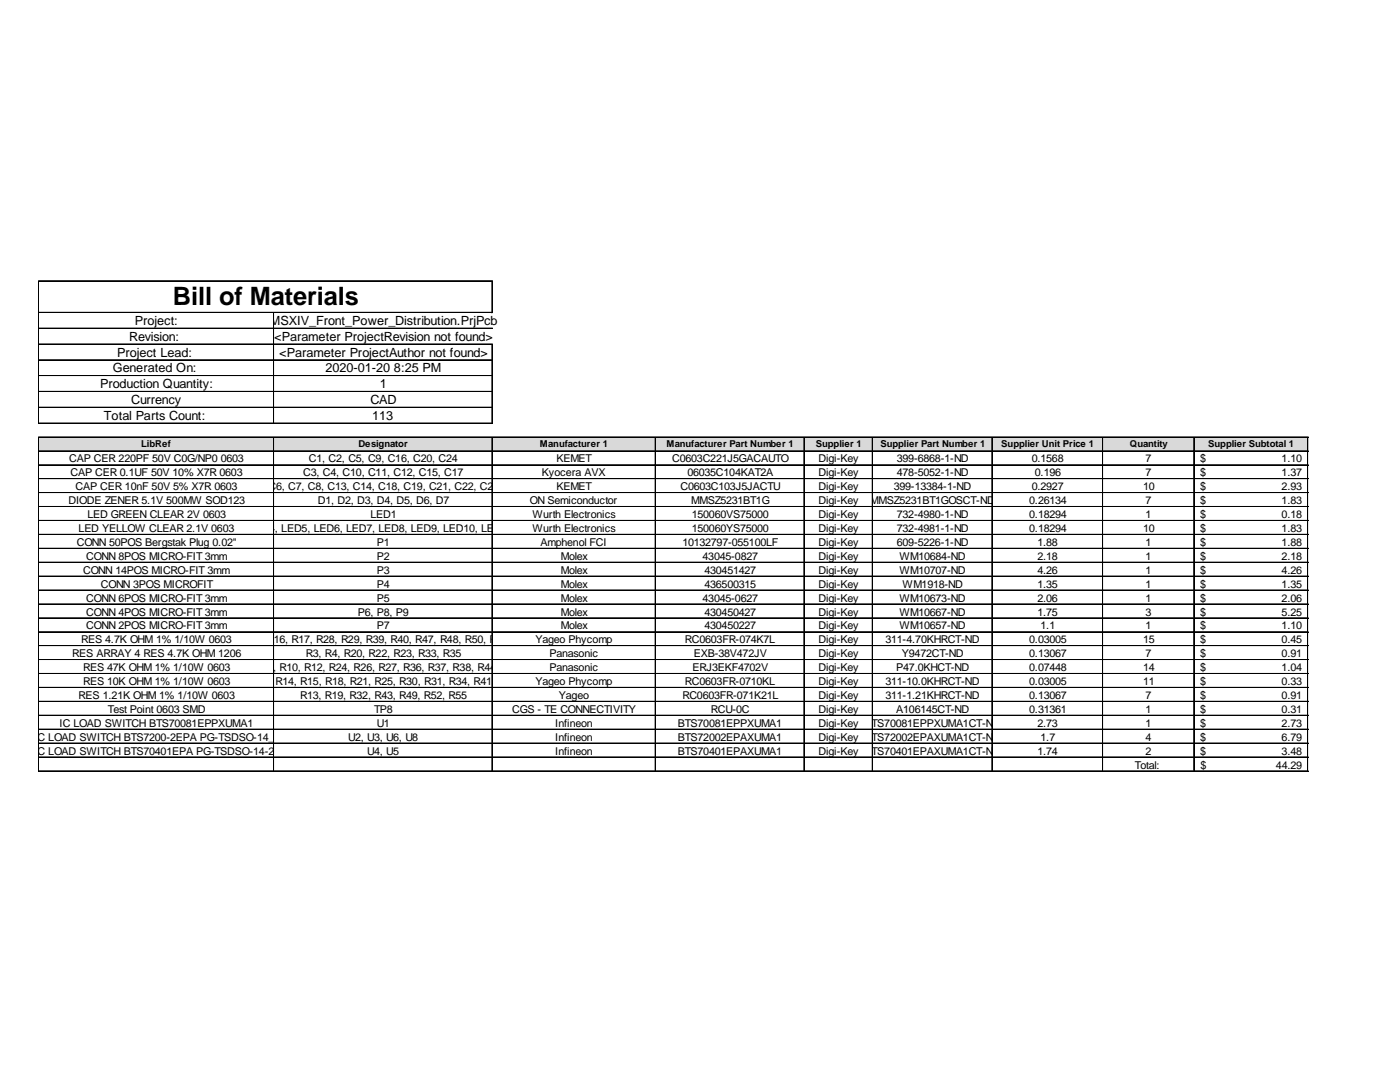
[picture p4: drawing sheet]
<svg xmlns="http://www.w3.org/2000/svg" width="279mm" height="216mm" viewBox="0 0 279 216" stroke-linecap="round" stroke-linejoin="round" font-family="sans-serif">
<defs><g id="words">
<text font-size="5" x="34.5" y="61">Bill of Materials</text>
<g font-size="2.5">
<text x="26.9" y="64.9">Project:</text>
<text x="53.8" y="64.9">MSXIV_Front_Power_Distribution.PrjPcb</text>
<text x="23.4" y="71.2">Project Lead:</text>
<text x="25.8" y="68">Revision:</text>
<text x="54.7" y="68">&lt;Parameter ProjectRevision not found&gt;</text>
<text x="55.7" y="71.2">&lt;Parameter ProjectAuthor not found&gt;</text>
<text x="20" y="77.5">Production Quantity:</text>
<text x="22.5" y="74.3">Generated On:</text>
<text x="64.9" y="74.3">2020-01-20 8:25 PM</text>
<text x="75.8" y="77.5">1</text>
<text x="20.7" y="83.8">Total Parts Count:</text>
<text x="26.2" y="80.6">Currency</text>
<text x="73.9" y="80.6">CAD</text>
<text x="74.3" y="83.8">113</text>
</g>
<g font-size="2.1">
<text x="13.8" y="92.3">CAP CER 220PF 50V C0G/NP0</text>
<text x="14.1" y="95.1">CAP CER 0.1UF 50V 10% X7R 0603</text>
<text x="44.1" y="92.3">0603</text>
<text x="60.5" y="95.1">C3, C4, C10, C11, C12, C15, C17</text>
<text x="61.7" y="92.3">C1, C2, C5, C9, C16, C20, C24</text>
<text x="108.1" y="95.1">Kyocera AVX</text>
<text x="111" y="92.3">KEMET</text>
<text x="134.2" y="92.3">C0603C221J5GACAUTO</text>
<text x="137.2" y="95.1">06035C104KAT2A</text>
<text x="163.3" y="92.3">Digi-Key</text>
<text x="163.3" y="95.1">Digi-Key</text>
<text x="179" y="92.3">399-6868-1-ND</text>
<text x="179" y="95.1">478-5052-1-ND</text>
<text x="205.9" y="92.3">0.1568</text>
<text x="206.5" y="95.1">0.196</text>
<text x="228.6" y="92.3">7</text>
<text x="228.6" y="95.1">7</text>
<text x="239.5" y="92.3">$</text>
<text x="239.5" y="95.1">$</text>
<text x="255.8" y="92.3">1.10</text>
<text x="255.8" y="95.1">1.37</text>
<text x="13.7" y="100.6">DIODE ZENER 5.1V 500MW SOD123</text>
<text x="15.1" y="97.8">CAP CER 10nF 50V 5% X7R 0603</text>
<text x="53.6" y="97.8">C</text>
<text x="55.1" y="97.8">6, C7, C8, C13, C14, C18, C19, C21, C22, C2</text>
<text x="63.4" y="100.6">D1, D2, D3, D4, D5, D6, D7</text>
<text x="98.4" y="97.8">3</text>
<text x="105.7" y="100.6">ON Semiconductor</text>
<text x="111" y="97.8">KEMET</text>
<text x="135.8" y="97.8">C0603C103J5JACTU</text>
<text x="137.9" y="100.6">MMSZ5231BT1G</text>
<text x="163.3" y="97.8">Digi-Key</text>
<text x="163.3" y="100.6">Digi-Key</text>
<text x="173.7" y="100.6">MMSZ5231BT1GOSCT-ND</text>
<text x="178.4" y="97.8">399-13384-1-ND</text>
<text x="205.4" y="100.6">0.26134</text>
<text x="205.9" y="97.8">0.2927</text>
<text x="228.1" y="97.8">10</text>
<text x="228.6" y="100.6">7</text>
<text x="239.5" y="97.8">$</text>
<text x="239.5" y="100.6">$</text>
<text x="255.8" y="97.8">2.93</text>
<text x="255.8" y="100.6">1.83</text>
<text x="15.7" y="106.2">LED YELLOW CLEAR 2.1V 0LED3, LED4</text>
<text x="17.5" y="103.4">LED GREEN CLEAR 2V 0603</text>
<text x="43.3" y="106.2">603</text>
<text x="54.9" y="106.2">, LED5, LED6, LED7, LED8, LED9, LED10, LE</text>
<text x="73.9" y="103.4">LED1</text>
<text x="98.6" y="106.2">D11, LED12</text>
<text x="106.2" y="103.4">Wurth Electronics</text>
<text x="106.2" y="106.2">Wurth Electronics</text>
<text x="138.1" y="103.4">150060VS75000</text>
<text x="138.1" y="106.2">150060YS75000</text>
<text x="163.3" y="103.4">Digi-Key</text>
<text x="163.3" y="106.2">Digi-Key</text>
<text x="179" y="103.4">732-4980-1-ND</text>
<text x="179" y="106.2">732-4981-1-ND</text>
<text x="205.4" y="103.4">0.18294</text>
<text x="205.4" y="106.2">0.18294</text>
<text x="228.1" y="106.2">10</text>
<text x="228.6" y="103.4">1</text>
<text x="239.5" y="103.4">$</text>
<text x="239.5" y="106.2">$</text>
<text x="255.8" y="103.4">0.18</text>
<text x="255.8" y="106.2">1.83</text>
<text x="15.3" y="108.9">CONN 50POS Bergstak Plug 0.02&quot;</text>
<text x="17.2" y="111.7">CONN 8POS MICRO-FIT 3mm</text>
<text x="75.2" y="108.9">P1</text>
<text x="75.2" y="111.7">P2</text>
<text x="107.9" y="108.9">Amphenol FCI</text>
<text x="111.9" y="111.7">Molex</text>
<text x="136.2" y="108.9">10132797-055100LF</text>
<text x="140.2" y="111.7">43045-0827</text>
<text x="163.3" y="108.9">Digi-Key</text>
<text x="163.3" y="111.7">Digi-Key</text>
<text x="179" y="108.9">609-5226-1-ND</text>
<text x="179.5" y="111.7">WM10684-ND</text>
<text x="207" y="108.9">1.88</text>
<text x="207" y="111.7">2.18</text>
<text x="228.6" y="108.9">1</text>
<text x="228.6" y="111.7">1</text>
<text x="239.5" y="108.9">$</text>
<text x="239.5" y="111.7">$</text>
<text x="255.8" y="108.9">1.88</text>
<text x="255.8" y="111.7">2.18</text>
<text x="16.6" y="114.5">CONN 14POS MICRO-FIT 3mm</text>
<text x="20.1" y="117.3">CONN 3POS MICROFIT</text>
<text x="75.2" y="114.5">P3</text>
<text x="75.2" y="117.3">P4</text>
<text x="111.9" y="114.5">Molex</text>
<text x="111.9" y="117.3">Molex</text>
<text x="140.6" y="114.5">430451427</text>
<text x="140.6" y="117.3">436500315</text>
<text x="163.3" y="114.5">Digi-Key</text>
<text x="163.3" y="117.3">Digi-Key</text>
<text x="179.5" y="114.5">WM10707-ND</text>
<text x="180.1" y="117.3">WM1918-ND</text>
<text x="207" y="114.5">4.26</text>
<text x="207" y="117.3">1.35</text>
<text x="228.6" y="114.5">1</text>
<text x="228.6" y="117.3">1</text>
<text x="239.5" y="114.5">$</text>
<text x="239.5" y="117.3">$</text>
<text x="255.8" y="114.5">4.26</text>
<text x="255.8" y="117.3">1.35</text>
<text x="17.2" y="120">CONN 6POS MICRO-FIT 3mm</text>
<text x="17.2" y="122.8">CONN 4POS MICRO-FIT 3mm</text>
<text x="17.2" y="125.6">CONN 2POS MICRO-FIT 3mm</text>
<text x="71.4" y="122.8">P6, P8, P9</text>
<text x="75.2" y="120">P5</text>
<text x="75.2" y="125.6">P7</text>
<text x="111.9" y="120">Molex</text>
<text x="111.9" y="122.8">Molex</text>
<text x="111.9" y="125.6">Molex</text>
<text x="140.2" y="120">43045-0627</text>
<text x="140.6" y="122.8">430450427</text>
<text x="140.6" y="125.6">430450227</text>
<text x="163.3" y="120">Digi-Key</text>
<text x="163.3" y="122.8">Digi-Key</text>
<text x="163.3" y="125.6">Digi-Key</text>
<text x="179.5" y="120">WM10673-ND</text>
<text x="179.5" y="122.8">WM10667-ND</text>
<text x="179.5" y="125.6">WM10657-ND</text>
<text x="207" y="120">2.06</text>
<text x="207" y="122.8">1.75</text>
<text x="207.7" y="125.6">1.1</text>
<text x="228.6" y="120">1</text>
<text x="228.6" y="122.8">3</text>
<text x="228.6" y="125.6">1</text>
<text x="239.5" y="120">$</text>
<text x="239.5" y="122.8">$</text>
<text x="239.5" y="125.6">$</text>
<text x="255.8" y="120">2.06</text>
<text x="255.8" y="122.8">5.25</text>
<text x="255.8" y="125.6">1.10</text>
<text x="14.4" y="131.1">RES ARRAY 4 RES 4.7K OHM 1206</text>
<text x="16.2" y="128.4">RES 4.7K OHM 1% 1/10W 0603R7, R8, R</text>
<text x="41.8" y="128.4">R1,</text>
<text x="54.6" y="128.4">16, R17, R28, R29, R39, R40, R47, R48, R50, R51, R53,YRa5g4eo Phycomp</text>
<text x="61" y="131.1">R3, R4, R20, R22, R23, R33, R35</text>
<text x="109.7" y="131.1">Panasonic</text>
<text x="136.7" y="128.4">RC0603FR-074K7L</text>
<text x="138.5" y="131.1">EXB-38V472JV</text>
<text x="163.3" y="128.4">Digi-Key</text>
<text x="163.3" y="131.1">Digi-Key</text>
<text x="176.7" y="128.4">311-4.70KHRCT-ND</text>
<text x="180" y="131.1">Y9472CT-ND</text>
<text x="205.4" y="128.4">0.03005</text>
<text x="205.4" y="131.1">0.13067</text>
<text x="228.1" y="128.4">15</text>
<text x="228.6" y="131.1">7</text>
<text x="239.5" y="128.4">$</text>
<text x="239.5" y="131.1">$</text>
<text x="255.8" y="128.4">0.45</text>
<text x="255.8" y="131.1">0.91</text>
<text x="16.6" y="133.9">RES 47K OHM 1% 1/10W 060R5, R6, R9,</text>
<text x="16.6" y="136.7">RES 10K OHM 1% 1/10W 0603</text>
<text x="44.8" y="133.9">3</text>
<text x="50" y="136.7">R11,</text>
<text x="55" y="136.7">R14, R15, R18, R21, R25, R30, R31, R34, R41</text>
<text x="55.8" y="133.9">R10, R12, R24, R26, R27, R36, R37, R38, R44, R45, R46 Panasonic</text>
<text x="98.2" y="136.7">,</text>
<text x="106.9" y="136.7">Yageo Phycomp</text>
<text x="136.7" y="136.7">RC0603FR-0710KL</text>
<text x="138.2" y="133.9">ERJ3EKF4702V</text>
<text x="163.3" y="133.9">Digi-Key</text>
<text x="163.3" y="136.7">Digi-Key</text>
<text x="176.7" y="136.7">311-10.0KHRCT-ND</text>
<text x="178.9" y="133.9">P47.0KHCT-ND</text>
<text x="205.4" y="133.9">0.07448</text>
<text x="205.4" y="136.7">0.03005</text>
<text x="228.1" y="133.9">14</text>
<text x="228.1" y="136.7">11</text>
<text x="239.5" y="133.9">$</text>
<text x="239.5" y="136.7">$</text>
<text x="255.8" y="133.9">1.04</text>
<text x="255.8" y="136.7">0.33</text>
<text x="15.7" y="139.5">RES 1.21K OHM 1% 1/10W 0603</text>
<text x="21.5" y="142.3">Test Point 0603 SMD</text>
<text x="59.9" y="139.5">R13, R19, R32, R43, R49, R52, R55</text>
<text x="74.7" y="142.3">TP8</text>
<text x="102.2" y="142.3">CGS - TE CONNECTIVITY</text>
<text x="111.6" y="139.5">Yageo</text>
<text x="136.2" y="139.5">RC0603FR-071K21L</text>
<text x="141.9" y="142.3">RCU-0C</text>
<text x="163.3" y="139.5">Digi-Key</text>
<text x="163.3" y="142.3">Digi-Key</text>
<text x="176.7" y="139.5">311-1.21KHRCT-ND</text>
<text x="178.9" y="142.3">A106145CT-ND</text>
<text x="205.4" y="139.5">0.13067</text>
<text x="205.4" y="142.3">0.31361</text>
<text x="228.6" y="139.5">7</text>
<text x="228.6" y="142.3">1</text>
<text x="239.5" y="139.5">$</text>
<text x="239.5" y="142.3">$</text>
<text x="255.8" y="139.5">0.91</text>
<text x="255.8" y="142.3">0.31</text>
<text x="6.9" y="147.8">IC LOAD SWITCH BTS7200-2EPA PG-TSDSO-14_</text>
<text x="11.9" y="145">IC LOAD SWITCH BTS70081EPPXUMA1</text>
<text x="69.5" y="147.8">U2, U3, U6, U8</text>
<text x="75.2" y="145">U1</text>
<text x="110.8" y="145">Infineon</text>
<text x="110.8" y="147.8">Infineon</text>
<text x="135.3" y="145">BTS70081EPPXUMA1</text>
<text x="135.3" y="147.8">BTS72002EPAXUMA1</text>
<text x="163.3" y="145">Digi-Key BTS70081EPPXUMA1CT-N</text>
<text x="163.3" y="147.8">Digi-Key BTS72002EPAXUMA1CT-N</text>
<text x="198.1" y="145">D</text>
<text x="198.1" y="147.8">D</text>
<text x="207" y="145">2.73</text>
<text x="207.7" y="147.8">1.7</text>
<text x="228.6" y="145">1</text>
<text x="228.6" y="147.8">4</text>
<text x="239.5" y="145">$</text>
<text x="239.5" y="147.8">$</text>
<text x="255.8" y="145">2.73</text>
<text x="255.8" y="147.8">6.79</text>
<text x="6.9" y="150.6">IC LOAD SWITCH BTS70401EPA PG-TSDSO-14-2</text>
<text x="54.7" y="150.6">2</text>
<text x="73.3" y="150.6">U4, U5</text>
<text x="110.8" y="150.6">Infineon</text>
<text x="135.3" y="150.6">BTS70401EPAXUMA1</text>
<text x="163.3" y="150.6">Digi-Key BTS70401EPAXUMA1CT-N</text>
<text x="198.1" y="150.6">D</text>
<text x="207" y="150.6">1.74</text>
<text x="226.5" y="153.4">Total:</text>
<text x="228.6" y="150.6">2</text>
<text x="239.5" y="150.6">$</text>
<text x="239.6" y="153.4">$</text>
<text x="254.6" y="153.4">44.29</text>
<text x="255.8" y="150.6">3.48</text>
</g>
<g font-size="1.9">
<text x="28.2" y="89.3">LibRef</text>
<text x="71.5" y="89.3">Designator</text>
<text x="107.8" y="89.3">Manufacturer 1</text>
<text x="133" y="89.3">Manufacturer Part Number 1</text>
<text x="162.8" y="89.3">Supplier 1</text>
<text x="175.7" y="89.3">Supplier Part Number 1</text>
<text x="199.8" y="89.3">Supplier Unit Price 1</text>
<text x="225.5" y="89.3">Quantity</text>
<text x="241.1" y="89.3">Supplier Subtotal 1</text>
</g>
</g></defs>
<path d="M7.7 87.2h253.4v2.9h-253.4z" fill="#d9d9d9"/>
<g fill="none" stroke="#000" stroke-width=".2">
<path d="M7.6 56v28.5M7.7 56v28.5M7.7 56h90.6M7.7 56.1h90.6M98.2 56.1v6.3M7.7 62.3h90.6M7.7 62.4h90.6M7.7 65.5h90.6M7.7 68.6h90.6M7.7 68.7h90.6M7.7 71.8h90.6M7.7 74.9h90.6"/>
<path d="M7.7 75h90.6M7.7 78.1h90.6M7.7 78.2h90.6M54.6 62.4v22.1M54.7 62.4v22.1M98.2 68.8v15.7M7.6 87.2v66.7M7.7 87.2v66.7M7.7 81.2h90.6M7.7 81.3h90.6M7.7 84.4h90.6M7.7 84.5h90.6"/>
<path d="M7.7 87.2h253.4M7.7 90h253.4M7.7 92.7h253.4M7.7 92.8h253.4M7.7 95.5h253.4M7.7 95.6h253.4M7.7 98.3h253.4M54.6 87.3v66.6M54.7 87.3v66.6M98.2 87.3v66.6M130.7 87.3v66.6M130.8 87.3v66.6"/>
<path d="M160.4 87.3v66.6M160.5 87.3v66.6M174.1 87.3v66.6M197.9 87.3v66.6M198 87.3v66.6M220 87.3v66.6M220.1 87.3v66.6M238.2 87.3v66.6M238.3 87.3v66.6M261 87.3v66.6M7.7 101.1h253.4M7.7 103.8h253.4"/>
<path d="M7.7 103.9h253.4M7.7 106.6h253.4M7.7 106.7h253.4M7.7 109.4h253.4M7.7 109.5h253.4M7.7 112.2h253.4M7.7 114.9h253.4M7.7 115h253.4M7.7 117.7h253.4M7.7 117.8h253.4M7.7 120.5h253.4M7.7 120.6h253.4"/>
<path d="M7.7 123.3h253.4M7.7 126h253.4M7.7 126.1h253.4M7.7 128.8h253.4M7.7 128.9h253.4M7.7 131.6h253.4M7.7 131.7h253.4M7.7 134.4h253.4M7.7 137.2h253.4M7.7 139.9h253.4M7.7 140h253.4M7.7 142.7h253.4"/>
<path d="M7.7 142.8h253.4M7.7 145.5h253.4M7.7 148.3h253.4M7.7 151h253.4M7.7 151.1h253.4M7.7 153.8h253.4M7.7 153.9h253.4"/>
</g>
<use href="#words"/>
</svg>
